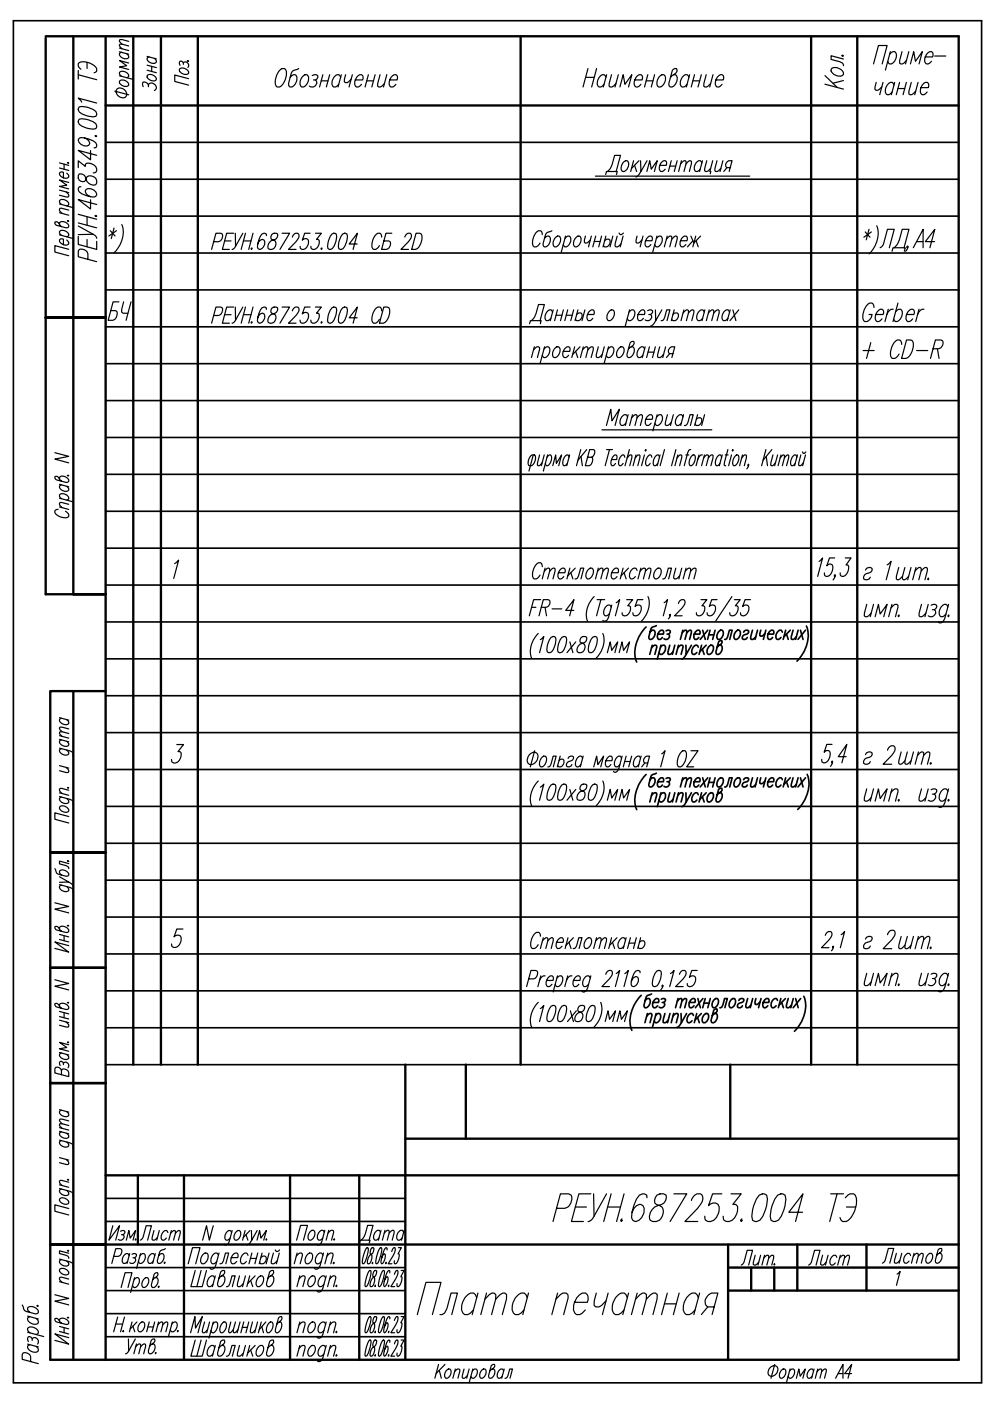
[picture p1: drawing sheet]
<svg xmlns="http://www.w3.org/2000/svg" width="210mm" height="297mm" viewBox="0 0 210 297" stroke-linecap="round" stroke-linejoin="round" font-family="sans-serif">
<defs><g id="words">
<text font-size="11.5" x="87.1" y="280.1">Плата печатная</text>
<text font-size="10.1" x="116.1" y="260.3">РЕУН.687253.004 ТЭ</text>
<g font-size="7.5">
<text x="21.9" y="69.1">БЧ</text>
<text x="181.7" y="77.3">+ CD-R</text>
<text x="182" y="163.3">г 2шт.</text>
<text x="182" y="202.5">г 2шт.</text>
<text x="75.1" y="264.9">Дата</text>
</g>
<g font-size="6.6">
<text x="27.2" y="54.7" transform="rotate(-90 27.2 54.7)">*)</text>
<text x="111.8" y="123.8">Стеклотекстолит</text>
<text x="28.6" y="264.2">Лист</text>
<text x="170.4" y="269.5">Лист</text>
<text x="185.9" y="269.2">Листов</text>
</g>
<text font-size="6.2" x="33.9" y="20.5" transform="rotate(-90 33.9 20.5)">Зона</text>
<text font-size="5.7" x="184.1" y="21.2">чание</text>
</g></defs>
<!-- layer: DIM -->
<g fill="none" stroke="#000" stroke-width=".35">
<path d="M208.1 4.4v288.8h-205.3v-288.8h205.4M22.4 38h180.9M22.4 30.2h180.9M22.4 53.6h180.9M22.4 45.8h180.9M22.4 77.1h180.9M22.4 69.3h180.9M22.4 61.5h180.9M22.4 92.7h180.9M22.4 84.9h180.9M22.4 108.4h180.9M22.4 116.2h180.9"/>
<path d="M22.4 100.6h180.9M22.4 139.7h180.9M22.4 131.9h180.9M22.4 124h180.9M137 132.9a7.3 7.3 0 0 0-2 7.5M138.1 137.3l.7-.5 .4 .1-.4 1.8M138.3 136.8l-.5 1.9M139.2 132.6l-.8 .3-.4 .4-.4 1.7 .2 .6a1.23 1.23 0 0 0 .8-2h-.3l-.5 .4M139.5 134.4h1.1a.52 .52 0 0 0 .1-.5 .52 .52 0 0 0-.5-.3 1.32 1.32 0 0 0-.5 2h.3l.5-.5M140 137.2l.5-.4h.3a1.22 1.22 0 0 1-.8 1.9l-.3-.4M140.1 136.8l-.7 2.9M141.2 133.8l.4-.2 .5 .2a.56 .56 0 0 1-.7 .6"/>
<path d="M141.7 134.4a.69 .69 0 0 1 0 1 .69 .69 0 0 1-.9 0M142 136.8l-.4 1.8 .5 .1 .6-.5M143.1 136.8l-.5 1.9M143.7 137.3l.6-.5 .5 .1-.4 1.8M143.9 136.8l-.6 1.9M144.6 134.2l.7-.6 .3 .2-.4 1.8M144.8 133.6l-.5 2M145.4 136.8l.1 1.9 1.1-1.9M145.5 138.7a1.29 1.29 0 0 1-1 1M145.6 134.2l.6-.6 .4 .2-.4 1.8M147.2 134.4h1.2a.52 .52 0 0 0 0-.5 .52 .52 0 0 0-.5-.3 1.32 1.32 0 0 0-.5 2h.3l.5-.5M148.1 137.2l-.3-.4a1.23 1.23 0 0 0-.9 1.9h.3l.6-.4"/>
<path d="M148.7 136.8l-.5 1.9M148.9 137.6l.4 1.1M149 133.6l.5 2M149.7 136.8l-1.3 1.4M150.1 133.6l-1.6 2M150.2 137.2l.5-.4h.3a1.22 1.22 0 0 1-.8 1.9 1.02 1.02 0 0 1 0-1.5zM150.3 134.6h1.1M150.5 133.6l-.5 2M151.6 133.6l-.5 2M152.6 136.8h.3a1.22 1.22 0 0 1-.9 1.9l-.2-.5 .6-2.1 .3-.3h.3l.1 .1a.96 .96 0 0 1-.8 1l-.2 .3M152.6 133.8l.5-.2a1.23 1.23 0 0 1-.8 2 1.25 1.25 0 0 1 .3-1.8zM153.6 135.6l.5-.2 .6-1.8h.5l-.5 2"/>
<path d="M156.2 133.8l.5-.2a1.23 1.23 0 0 1-.8 2 1.25 1.25 0 0 1 .3-1.8zM157.7 134a.66 .66 0 0 1 1-.2l-.1 .5-.8 .3a.69 .69 0 0 0-.4 .8 .67 .67 0 0 0 1-.3M159.5 133.6l-.3 1.8 .4 .2 .6-.6M160.6 133.6l-.5 2M161.3 133.6l-.2 .7v.4l.2 .2 .5-.2 .4-.4M162.4 133.6l-.5 2M162.8 134.4h1.2a.52 .52 0 0 0 .1-.5 .52 .52 0 0 0-.5-.3 1.32 1.32 0 0 0-.6 2h.3l.5-.5M165.9 134l-.3-.4a1.22 1.22 0 0 0-.8 2h.3l.5-.5M166.6 133.6l-.5 2M166.8 134.4l.3 1.2M167.6 133.6l-1.4 1.4M168.1 133.6l-.3 1.8 .4 .2 .6-.6"/>
<path d="M169.2 133.6l-.5 2M169.7 133.6l.6 2M170.8 133.6l-1.6 2M171 132.7a7.1 7.1 0 0 1-2 7.5M22.4 155.3h180.9M22.4 147.5h180.9M22.4 178.8h180.9M22.4 171h180.9M22.4 163.1h180.9M137 164.2a7.3 7.3 0 0 0-2 7.5M138.1 168.6l.7-.5 .4 .1-.4 1.8M138.3 168.1l-.5 1.9"/>
<path d="M139.2 163.9l-1 .4-.2 .3-.4 1.7 .2 .6a1.22 1.22 0 0 0 .8-2h-.3l-.5 .4M139.5 165.7h1.1a.52 .52 0 0 0 .1-.5 .52 .52 0 0 0-.5-.3 1.31 1.31 0 0 0-.5 2h.3l.5-.5M140 168.5l.5-.4h.3a1.22 1.22 0 0 1-.8 1.9l-.3-.4M140.1 168.1l-.7 2.9M141.2 165l.4-.1 .5 .1a.56 .56 0 0 1-.7 .7M141.7 165.7a.68 .68 0 0 1 0 1 .68 .68 0 0 1-.9 0M142 168.1l-.4 1.8 .5 .1 .6-.5M143.1 168.1l-.5 1.9M143.7 168.6l.6-.5 .5 .1-.4 1.8M143.9 168.1l-.6 1.9M144.6 165.5l.7-.6 .3 .1-.4 1.9M144.8 164.9l-.5 2"/>
<path d="M145.4 168.1l.1 1.9 1.1-1.9M145.5 170a1.3 1.3 0 0 1-1 1M145.6 165.5l.6-.6 .4 .1-.4 1.9M147.2 165.7h1.2a.52 .52 0 0 0 0-.5 .52 .52 0 0 0-.5-.3 1.31 1.31 0 0 0-.5 2h.3l.5-.5M148.1 168.5l-.3-.4a1.23 1.23 0 0 0-.9 1.9h.3l.6-.4M148.7 168.1l-.5 1.9M148.9 168.9l.4 1.1M149 164.9l.5 2M149.7 168.1l-1.3 1.4M150.1 164.9l-1.6 2M150.3 165.9h1.1M150.5 168.2l.5-.1a1.23 1.23 0 0 1-.8 1.9 1.26 1.26 0 0 1 .3-1.8z"/>
<path d="M150.5 164.9l-.5 2M151.6 164.9l-.5 2M152.6 168.1h.3a1.23 1.23 0 0 1-.9 1.9l-.2-.5 .6-2.1 .3-.3h.3l.1 .1a.94 .94 0 0 1-.8 1l-.2 .3M152.6 165l.5-.1a1.22 1.22 0 0 1-.8 2 1.25 1.25 0 0 1 .3-1.9zM153.6 166.9l.5-.2 .6-1.8h.5l-.5 2M156.2 165l.5-.1a1.22 1.22 0 0 1-.8 2 1.25 1.25 0 0 1 .3-1.9zM157.7 165.3a.67 .67 0 0 1 1-.3v.3a1.52 1.52 0 0 1-1.1 .7l-.2 .7a.67 .67 0 0 0 1-.3M159.5 164.9l-.3 1.8 .4 .2 .6-.6M160.6 164.9l-.5 2M161.3 164.9l-.2 .7v.4l.2 .2 .5-.2 .4-.4M162.4 164.9l-.5 2M162.8 165.7h1.2a.52 .52 0 0 0 .1-.5 .52 .52 0 0 0-.5-.3 1.31 1.31 0 0 0-.6 2h.3l.5-.5"/>
<path d="M165.9 165.3l-.3-.4a1.22 1.22 0 0 0-.8 2h.3l.5-.5M166.6 164.9l-.5 2M166.8 165.7l.3 1.2M167.6 164.9l-1.4 1.4M168.1 164.9l-.3 1.8 .4 .2 .6-.6M169.2 164.9l-.5 2M169.7 164.9l.6 2M170.8 164.9l-1.6 2M171.1 164.2a7.1 7.1 0 0 1-2 7.4M22.4 194.4h180.9M22.4 186.6h180.9M22.4 202.3h180.9"/>
<path d="M22.4 217.9h180.9M22.4 210.1h180.9M136 211a7.6 7.6 0 0 0-2.2 7l.2 .5M137.1 215.4l.7-.5 .4 .1-.4 1.8M137.3 214.9l-.6 1.9M138.1 210.7l-.9 .4-.2 .3-.5 1.7 .3 .6a1.23 1.23 0 0 0 .8-2h-.3l-.5 .4M138.4 212.5h1.2a.52 .52 0 0 0 .1-.5 .52 .52 0 0 0-.5-.3 1.32 1.32 0 0 0-.6 2h.3l.5-.5M139 215.3l.5-.4h.3a1.23 1.23 0 0 1-.8 1.9l-.3-.4M139.1 214.9l-.8 2.9M140.2 211.8l.3-.1 .6 .1a.56 .56 0 0 1-.7 .7M140.7 212.5a.68 .68 0 0 1 0 1 .68 .68 0 0 1-1 0M141 214.9l-.4 1.8 .4 .1 .7-.5"/>
<path d="M142 214.9l-.5 1.9M142.7 215.4l.6-.5 .5 .1-.4 1.8M142.8 214.9l-.5 1.9M143.6 212.3l.6-.6 .4 .1-.4 1.9M143.8 211.7l-.6 2M144.4 214.9l.1 1.9 1.1-1.9M144.5 216.8a1.3 1.3 0 0 1-1 1M144.6 212.3l.6-.6 .4 .1-.4 1.9M146.2 212.5h1.1a.52 .52 0 0 0 .1-.5 .52 .52 0 0 0-.5-.3 1.32 1.32 0 0 0-.5 2h.3l.5-.5M147 215.3l-.3-.4a1.23 1.23 0 0 0-.8 1.9h.3l.5-.4M147.7 214.9l-.5 1.9M147.9 215.7l.4 1.1"/>
<path d="M148 211.7l.5 2M148.7 214.9l-1.3 1.4M149 211.7l-1.6 2M149.3 212.7h1M149.4 215l.6-.1a1.23 1.23 0 0 1-.8 1.9 1.26 1.26 0 0 1 .2-1.8zM149.5 211.7l-.5 2M150.6 211.7l-.5 2M151.5 214.9h.3a1.23 1.23 0 0 1-.8 1.9l-.2-.5 .5-2.1 .4-.3h.3l.1 .1a.94 .94 0 0 1-.8 1l-.3 .3M151.5 211.8l.6-.1a1.23 1.23 0 0 1-.9 2 1.26 1.26 0 0 1 .3-1.9zM152.6 213.7l.4-.2 .6-1.8h.6l-.5 2M155.2 211.8l.5-.1a1.23 1.23 0 0 1-.8 2 1.26 1.26 0 0 1 .3-1.9zM156.6 212.1a.67 .67 0 0 1 1.1-.3l-.2 .6-.7 .3a.69 .69 0 0 0-.4 .8 .66 .66 0 0 0 1-.3"/>
<path d="M158.5 211.7l-.4 1.8 .5 .2 .6-.6M159.6 211.7l-.5 2M160.3 211.7l-.2 .7v.4l.1 .2h.3l.7-.6M161.4 211.7l-.6 2M161.8 212.5h1.2a.52 .52 0 0 0 0-.5 .52 .52 0 0 0-.5-.3 1.32 1.32 0 0 0-.5 2h.3l.5-.5M164.9 212.1l-.3-.4a1.22 1.22 0 0 0-.8 2h.3l.5-.5M165.6 211.7l-.6 2M165.7 212.5l.4 1.2M166.5 211.7l-1.3 1.4M167.1 211.7l-.4 1.8 .5 .2 .6-.6M168.2 211.7l-.5 2M168.7 211.7l.5 2"/>
<path d="M169.8 211.7l-1.6 2M170.4 211.2a7 7 0 0 1-2 7.5M22.4 225.7h180.9M22.4 259h63.5M22.4 254.1h63.5M22.4 278.5h63.5M22.4 273.6h63.5M22.4 268.7h63.5M22.4 283.4h63.5"/>
</g>
<!-- layer: CONTUR -->
<g fill="none" stroke="#000" stroke-width=".5">
<path d="M9.7 7.7h12.4M15.5 7.7v118.3h6.9h-12.7v-117.9M28.3 7.7v218M34.1 7.7v218M41.9 7.7v218M110.4 7.7v218M172 7.7v218M181.8 7.7v218M22.4 22.4h180.9M22.4 67.3h-12.7h12.7M15.5 146.5v141.8M22.4 146.5h-11.7v34.2h11.7h-11.7v24.5h11.7h-11.7v24.4h11.7h-11.7v58.7h192.6v-280.6h-180.9v280.6"/>
<path d="M22.4 249.2h180.9M29.2 249.2v14.7M39 249.2v39.1M61.5 249.2v39.1M76.2 249.2v39.1M85.9 249.2v39.1M22.4 263.9h-11.7h11.7M22.4 263.9h180.9M154.4 263.9v24.4M154.4 273.6h48.9M154.4 268.7h48.9M159.3 268.7v4.9"/>
<path d="M164.2 268.7v4.9M169 263.9v9.7M183.7 263.9v9.7"/>
</g>
<!-- layer: TEXT -->
<g fill="none" stroke="#000" stroke-width=".25">
<path d="M16.6 15.9l3.9 1M16.6 14.9v1.9M17.2 14.7l-.6-.7v-.5a2.4 2.4 0 0 1 3 .1 1.14 1.14 0 0 1 .7 1.7l-.4 .1M18.5 13.2v1.3M24.3 19.3l3 .8M24.9 18.8a1.28 1.28 0 0 1 1.5 .2 1.28 1.28 0 0 1 .2 1.6 1.28 1.28 0 0 1-1.6-.3 1.28 1.28 0 0 1-.1-1.5zM25.3 16.1l3 .7M25.3 11l2 .5M25.3 10.2l2 .5M25.5 17.1a1.31 1.31 0 0 1 1.8 1 1.23 1.23 0 0 1-2-.9zM25.7 16.2l-.4-.5v-.3a1.23 1.23 0 0 1 2 .8l-.4 .3M25.7 11.1l-.4 .3a1.23 1.23 0 0 0 2 .8v-.3l-.4-.5"/>
<path d="M27.3 13.4l-2-.6 1.6 1.1-1.6 .3 2 .5M27.3 9.7l-1.8-.3-.2 .3 .6 .6M27.3 8.8l-1.8-.4-.2 .3 .6 .7M38.2 14.5a1.31 1.31 0 0 1 1.8 1 1.23 1.23 0 0 1-2-.8zM38.9 13.4a.68 .68 0 0 1 .9 0 .68 .68 0 0 1 0 .9M38.9 13.6a.56 .56 0 0 0-.7-.6l-.2 .2 .2 .7M39.8 12.8l.2 .2-.3-.1M40 16.7l-2.9-.8v1.4l2.9 .8M59.5 14.7l.3-.2h.5a2.4 2.4 0 0 1-.1 3 1.15 1.15 0 0 1-1.7 .8 3.3 3.3 0 0 1 1-3.6zM63.3 14.5l-1.3 .6-.2 .4-.6 2.2v.4l.3 .3a1.63 1.63 0 0 0 1.1-2.6h-.4l-.7 .6M64.4 16l.7-.2a1.63 1.63 0 0 1-1.1 2.6 1.68 1.68 0 0 1 .4-2.4zM66.2 16l.4-.2 .8 .2a.74 .74 0 0 1-.9 1"/>
<path d="M66.9 17a.91 .91 0 0 1-.1 1.2 .91 .91 0 0 1-1.2 .1M68.1 17.1h1.4M68.5 15.8l-.7 2.6M69.9 15.8l-.7 2.6M72.2 16.4l-.4-.6a1.64 1.64 0 0 0-1.1 2.6h.4l.7-.5M72.4 15.8l-.7 2.6M73.3 15.8l-.3 1v.5l.2 .2 .7-.2 .6-.5M74.7 15.8l-.7 2.6M75.3 17h1.6a.69 .69 0 0 0 .1-.8 .69 .69 0 0 0-.7-.4 1.75 1.75 0 0 0-.7 2.6h.4l.6-.5M77.8 17.1h1.4M78.1 15.8l-.7 2.6M79.5 15.8l-.7 2.6"/>
<path d="M80.6 15.8l-.5 2.5 .2 .1h.4l.8-.7M82 15.8l-.7 2.6M82.6 17h1.6a.69 .69 0 0 0 .1-.8 .69 .69 0 0 0-.7-.4 1.75 1.75 0 0 0-.7 2.6h.4l.6-.5M124.2 16.4h1.8M124.7 14.5l-1.1 3.9M126.5 14.5l-1.1 3.9M128.5 16.4l-.4-.6a1.63 1.63 0 0 0-1.1 2.6h.4l.7-.5M128.6 15.8l-.7 2.6M129.7 15.8l-.6 2.5 .2 .1h.4l.9-.7M131.1 15.8l-.7 2.6M131.4 18.4l.7-2.6 .4 2.1 1.5-2.1-.7 2.6M134.6 17h1.5a.69 .69 0 0 0 .1-.8 .69 .69 0 0 0-.7-.4 1.92 1.92 0 0 0-.9 2.5l.2 .1h.4l.7-.5"/>
<path d="M137 17.1h1.4M137.4 15.8l-.7 2.6M138.8 15.8l-.7 2.6M140 16l.7-.2a1.63 1.63 0 0 1-1.1 2.6 1.68 1.68 0 0 1 .4-2.4zM142.8 15.8h.4a1.63 1.63 0 0 1-1.1 2.6l-.2-.1-.1-.6 .8-2.8 .4-.4h.4l.1 .2a1.26 1.26 0 0 1-1 1.3l-.3 .4M146.1 16.4l-.4-.6a1.68 1.68 0 0 0-1.4 2.3l.3 .3h.4l.7-.5M146.2 15.8l-.7 2.6M146.9 17.1h1.4M147.3 15.8l-.7 2.6M148.7 15.8l-.7 2.6M149.7 15.8l-.5 2.5 .2 .1h.4l.9-.7M151.2 15.8l-.7 2.6"/>
<path d="M151.8 17h1.5a.69 .69 0 0 0 .1-.8 .69 .69 0 0 0-.7-.4 1.92 1.92 0 0 0-.9 2.5l.2 .1h.4l.7-.5M174.9 16l2.6 2.5M174.9 17.9l3.9 1M176.4 14.5a1.93 1.93 0 0 1 2.4 .9v.4a1.64 1.64 0 0 1-2.6-1.1zM178.6 11.7l.2 .2h-.2l-.1-.1M178.8 12.5l-2.6-.7v.8l2.4 .8 .2 .5M178.8 17.1l-2.2 .5M185.2 13.6l1.1-4h1.8l-1.1 4M188.6 11.5l.7-.5h.4a1.64 1.64 0 0 1-1.1 2.6l-.4-.6M188.8 11l-1.1 3.9M191.3 11l-.6 2.4 .2 .2h.4l.9-.8M192.7 11l-.7 2.6"/>
<path d="M193 13.6l.7-2.6 .4 2 1.5-2-.7 2.6M196.2 12.1h1.5a.7 .7 0 0 0 .1-.8 .7 .7 0 0 0-.7-.3 1.93 1.93 0 0 0-.9 2.4l.2 .2h.4l.7-.6M198.2 11.9h2.3M12.6 34.5l2 .6M12.6 35.6l2 .5M13.6 34.8v1.1M14.1 36.7l.5 .5v.3a1.23 1.23 0 0 1-2-.8 .61 .61 0 0 1 .9-.2v1.2M14.4 34.4l.2 .2-.3-.1M14.6 38.7l-2-.5 1.5 1.1-1.5 .2 2 .6M16.6 35.5v-1.4l1.5 1.2v-.4l.2-.2a1.74 1.74 0 0 1 2.2 1.5l-.2 .3-.5 .1M16.8 36.9a.95 .95 0 0 0 0 1.3 .95 .95 0 0 0 1.3 .1 1.23 1.23 0 0 1 1.5-1 1.23 1.23 0 0 1 .9 1.5l-.2 .3a1.72 1.72 0 0 1-2.2-1.6 1.14 1.14 0 0 0-1.3-.6zM16.8 25.3a4.5 4.5 0 0 1 3.5 .9l.2 .5-.2 .6a4.4 4.4 0 0 1-3.5-1l-.2-.4z"/>
<path d="M16.8 22.7a4.5 4.5 0 0 1 3.5 .9l.2 .5-.2 .6a4.5 4.5 0 0 1-3.5-1l-.2-.4zM17.2 39.6h-.4l-.2 .6a2.94 2.94 0 0 0 2.6 1.5l.7 .1 .4-.2 .2-.3a1.57 1.57 0 0 0-2.2-1.2l-.2 .4a1.33 1.33 0 0 0 1.1 1.2M17.3 21.6l-.7-.8 3.9 1.1M17.9 29.2a1.09 1.09 0 0 1 .9 1.6 1.58 1.58 0 0 1-2.2-1.1l.2-.4a4 4 0 0 1 3.5 1l.2 .7-.2 .3h-.4M19.2 31.9v2l-2.6-2 3.9 1M20.3 28.7l.2 .2-.2 .1-.2-.2M126.2 37.3h32.8M128.4 37l.2-.6h2.3l-.2 .6M128.8 36.4a4.9 4.9 0 0 0 1.5-3.5h1.3l-1 3.5M132 34.6l.6-.5h.4a1.43 1.43 0 0 1-1 2.3 1.19 1.19 0 0 1 0-1.8zM134.3 34.1l-.6 2.3M134.5 35.1l.5 1.3"/>
<path d="M135.5 34.1l-1.6 1.6M135.8 34.1l.1 2.3 1.3-2.3M135.9 36.4a1.61 1.61 0 0 1-1.1 1.1M137.1 36.4l.7-2.3 .3 1.8 1.3-1.8-.7 2.3M139.9 35.1h1.4a.61 .61 0 0 0 0-.7 .61 .61 0 0 0-.6-.3 1.54 1.54 0 0 0-.6 2.3h.4l.5-.5M142 35.2h1.3M142.3 34.1l-.6 2.3M143.6 34.1l-.6 2.3M144.3 34.7l.8-.6 .4 .1-.5 2.2M144.5 34.1l-.6 2.3M145.5 34.7l.7-.6 .4 .1-.4 2.2M148.8 34.6l-.3-.5a1.43 1.43 0 0 0-1 2.3h.4l.6-.5"/>
<path d="M148.9 34.1l-.6 2.3M149.8 34.1l-.4 2.1 .5 .2 .8-.7M151.1 34.1l-.6 2.3h.2l-.1 .4M152 34.1l-.4 2.1 .1 .2h.4l.7-.7M153.3 34.1l-.6 2.3M154.1 35.5l-.6 .9M154.8 35.5h-.7l-.2-.1a.95 .95 0 0 1 .6-1.3h.7l-.6 2.3M12.6 47.5v-.2a1.23 1.23 0 0 1 2 .8l-.6 .2-2.1-.6-.3-.3v-.3l.2-.1a.96 .96 0 0 1 1 .8l.2 .3M12.6 49.8l2.9 .8M12.6 45.1l2 .5M12.6 43.2l2.9 .8M12.6 40.3l2 .5"/>
<path d="M13 49.9l-.4-.5v-.3a1.23 1.23 0 0 1 2 .8l-.5 .3M13 43.4l-.4-.5v-.3a1.23 1.23 0 0 1 2 .8l-.5 .3M14 40.7l.6 .6-.2 .5-1.8-.4M14.1 50.9l.5 .5v.3a1.23 1.23 0 0 1-2-.8 .61 .61 0 0 1 .9-.2v1.2M14.4 46.8l.2 .1-.3-.1M14.6 52.9l-3-.8v1.3l3 .8M14.6 44.6l-1.8-.4-.2 .4 .6 .7M16.6 50.1v1.7l3.9 1.1v-1.7M16.6 47.9l3.2 1.8a1.08 1.08 0 0 1 .7 .8M16.6 47.3l3.9 1M16.6 45.4l3.9 1.1M18.5 45.9v1.9"/>
<path d="M18.5 50.8v1.5M18.6 55v-1.2a1.39 1.39 0 0 0-1.8-.9l-.2 .4v1.1l3.9 1.1M19.2 42.4v1.9l-2.6-2 3.9 1.1M19.8 49.7h-3.2M45.3 51.3h1a1.24 1.24 0 0 0 .8-1.7l-.3-.1h-1l-.9 3.4M47.6 51.1h1.4M49.5 49.5h-1.4l-1 3.4h1.5M49.9 49.5v2.7M51.5 49.5l-1.8 3.1-.5 .3M51.6 51.1h1.6M52 49.5l-.9 3.4M53.4 52.6l-.2 .1 .1 .2 .2-.2"/>
<path d="M53.6 49.5l-.9 3.4M56.5 49.9v-.3l-.6-.1a2.64 2.64 0 0 0-1.3 2.2v.7l.1 .3 .3 .2a1.38 1.38 0 0 0 1-2l-.3-.1a1.15 1.15 0 0 0-1.1 .9M57.7 49.6a.78 .78 0 0 0-.1 1.2 1.08 1.08 0 0 1 .9 1.3 1.08 1.08 0 0 1-1.3 .8l-.3-.2a1.51 1.51 0 0 1 1.4-1.9 1.03 1.03 0 0 0 .6-1.2l-.3-.1zM59.8 49.5h1.6l-2 3.4M62 50.3v-.2a.73 .73 0 0 1 .6-.6 .73 .73 0 0 1 .8 .3 1.65 1.65 0 0 1-.7 1.5l-1.5 1.6h1.6M65.7 49.5h-1.1l-.5 1.4a.75 .75 0 0 1 1.3 .2 1.48 1.48 0 0 1-1.4 1.8l-.3-.2-.1-.5M66.9 49.5h1.2l-1 1.3h.3a1.39 1.39 0 0 1-1.1 2.1l-.3-.2-.1-.5M68.2 52.6l-.1 .1v.2l.2-.2M70.4 49.6l.4-.1 .5 .1a3.9 3.9 0 0 1-.8 3.1l-.4 .2-.6-.2a3.9 3.9 0 0 1 .9-3.1zM72.7 49.6l.3-.1 .6 .1a3.8 3.8 0 0 1-.9 3.1l-.3 .2-.6-.2a3.8 3.8 0 0 1 .9-3.1zM75.7 51.7h-1.7l1.8-2.2-.9 3.4M80.9 50.3l-.3-.8a1.61 1.61 0 0 0-1.5 1.3 1.93 1.93 0 0 0 .1 2.1 1.21 1.21 0 0 0 1.2-.8"/>
<path d="M83.1 49.5h-1.3l-.9 3.4h1a1.24 1.24 0 0 0 .8-1.6l-.3-.2h-1M85.8 50.3l.1-.2a.85 .85 0 0 1 1.2-.5 1.32 1.32 0 0 1-.5 1.7l-1.6 1.6h1.6M88.2 49.5h.8a1.07 1.07 0 0 1 .5 1.3 1.98 1.98 0 0 1-2.2 2.1zM115 49.7l-.1-.5-.3-.3a1.58 1.58 0 0 0-1.5 1.3 1.93 1.93 0 0 0 .2 2.1 1.21 1.21 0 0 0 1.2-.8M117 48.9l-.9 .3-.4 .5-.6 2 .1 .5 .2 .1a1.43 1.43 0 0 0 1-2.2h-.4l-.6 .5M117.9 50.2l.6-.1a1.43 1.43 0 0 1-.9 2.2 1.44 1.44 0 0 1 .3-2.1zM119.8 50.6l.6-.5h.3a1.43 1.43 0 0 1-.9 2.2l-.4-.4M119.9 50.1l-.9 3.4M122.3 50.2l.6-.1a1.43 1.43 0 0 1-1 2.2 1.47 1.47 0 0 1 .4-2.1zM124.1 50.1l-.2 .8v.5l.2 .1h.3l.8-.6M125.4 50.1l-.6 2.2M126 51.2h1.2"/>
<path d="M126.3 50.1l-.6 2.2M127.6 50.1l-.7 2.2M128.2 51a.64 .64 0 0 1 .9-.3 .64 .64 0 0 1 .2 1 .73 .73 0 0 1-.6 .6 .73 .73 0 0 1-.8-.3M128.5 50.1l-.6 2.2M129.9 50.1l-.6 2.2M130.9 50.1l-.5 2.1 .2 .1h.3l.8-.6M131.3 49.4l.2 .3 .7-.3M132.1 50.1l-.6 2.2M135.1 50.1l-.3 1.3 .2 .1h.4l.7-.6M136.3 50.1l-.6 2.2M136.9 51h1.3a.61 .61 0 0 0 .1-.6 .61 .61 0 0 0-.6-.3 1.55 1.55 0 0 0-.6 2.2h.3l.6-.4M139.2 50.6l.6-.5h.3a1.43 1.43 0 0 1-1 2.2l-.3-.4"/>
<path d="M139.3 50.1l-.9 3.4M141.3 50.7l.7-.6 .5 .1-.5 2.1M141.5 50.1l-.6 2.2M142.4 50.7l.8-.6 .4 .1-.5 2.1M144.3 51h1.4a.62 .62 0 0 0 0-.6 .62 .62 0 0 0-.6-.3 1.54 1.54 0 0 0-.6 2.2h.3l.6-.4M146.5 50.1l.6 1.4 1.4-1.4M146.9 51l-1.1 1.3M147.5 50.1l-.6 2.2M147.6 51l.4 1.3M183.5 49.2l1 1.1M184.3 48.6l-.6 2.2M184.8 49.2l-1.6 1.1"/>
<path d="M185.9 47.9a5.7 5.7 0 0 1-1.6 5.9M186.6 52.5l.7-.7 .9-3.2h1.4l-1 3.9M189.1 53.3l.2-.8h2.6l-.2 .8M189.6 52.5a5.6 5.6 0 0 0 1.7-3.9h1.4l-1 3.9M192.5 52.3l-.2 .2-.1-.2 .2-.1a1.08 1.08 0 0 1-.4 1.1M193.6 52.5l2.1-3.9v3.9M194.4 51.2h1.3M198.2 51.2h-2l2-2.6-1 3.9M45.3 66.9h1a1.24 1.24 0 0 0 .8-1.6l-.3-.2h-1l-.9 3.4M47.6 66.7h1.4M49.5 65.1h-1.4l-1 3.4h1.5M49.9 65.1v2.8"/>
<path d="M51.5 65.1l-1.8 3.1-.5 .3M51.6 66.7h1.6M52 65.1l-.9 3.4M53.4 68.2l-.2 .2 .1 .1 .2-.1M53.6 65.1l-.9 3.4M56.5 65.6v-.3l-.6-.2a2.59 2.59 0 0 0-1.3 2.3v.6l.1 .4 .3 .1a1.38 1.38 0 0 0 1-1.9l-.3-.2a1.15 1.15 0 0 0-1.1 1M57.7 65.3a.78 .78 0 0 0-.1 1.1 1.08 1.08 0 0 1 .9 1.3 1.08 1.08 0 0 1-1.3 .8l-.3-.1a1.51 1.51 0 0 1 1.4-2 1.03 1.03 0 0 0 .6-1.1l-.3-.2zM59.8 65.1h1.6l-2 3.4M62 65.9v-.1a.74 .74 0 0 1 .6-.7 .74 .74 0 0 1 .8 .3 1.65 1.65 0 0 1-.7 1.5l-1.5 1.6h1.6M65.7 65.1h-1.1l-.5 1.5a.75 .75 0 0 1 1.3 .1 1.48 1.48 0 0 1-1.4 1.8l-.3-.1-.1-.5M66.9 65.1h1.2l-1 1.3h.3a1.39 1.39 0 0 1-1.1 2.1l-.3-.1-.1-.5M68.2 68.2l-.1 .2v.1l.2-.1"/>
<path d="M70.4 65.3l.4-.2 .5 .2a3.9 3.9 0 0 1-.8 3.1l-.4 .1-.6-.1a3.9 3.9 0 0 1 .9-3.1zM72.7 65.3l.3-.2 .6 .2a3.8 3.8 0 0 1-.9 3.1l-.3 .1-.6-.1a3.8 3.8 0 0 1 .9-3.1zM75.7 67.4h-1.7l1.8-2.3-.9 3.4M80.9 65.9v-.3l-.3-.5a1.58 1.58 0 0 0-1.5 1.3 1.93 1.93 0 0 0 .1 2.1 1.21 1.21 0 0 0 1.2-.8M81.4 65.1h.8a1.05 1.05 0 0 1 .4 1.3 1.98 1.98 0 0 1-2.1 2.1zM112.3 68.6l.2-.6h2.2l-.1 .6M112.7 68a4.9 4.9 0 0 0 1.5-3.4h1.2l-.9 3.4M113.1 74.2l.8-.7 .5 .2-.5 2.1M113.3 73.5l-.6 2.3M115.3 74l.6-.5h.4a1.42 1.42 0 0 1-1 2.3l-.3-.5M115.5 73.5l-1 3.4M117.2 66.2l-.4-.5a1.43 1.43 0 0 0-.9 2.3h.3l.6-.5"/>
<path d="M117.3 65.7l-.6 2.3M117.8 73.7l.6-.2a1.42 1.42 0 0 1-.9 2.3 1.47 1.47 0 0 1 .3-2.1zM117.9 66.8h1.2M118.2 65.7l-.6 2.3M119.4 74.5h1.4a.6 .6 0 0 0 0-.7 .6 .6 0 0 0-.6-.3 1.54 1.54 0 0 0-.6 2.3h.4l.6-.5M119.5 65.7l-.7 2.3M120.1 66.8h1.2M120.4 65.7l-.6 2.3M121.6 65.7l-.6 2.3M121.8 73.5l-.6 2.3M122 74.5l.5 1.3M122.3 66.7a.64 .64 0 0 1 .9-.3 .64 .64 0 0 1 .1 .9 .84 .84 0 0 1-1.2 .5l-.1-.1"/>
<path d="M122.5 65.7l-.6 2.3M123 73.5l-1.6 1.7M123.5 74.2l.7-.7 .5 .2-.5 2.1M123.7 73.5l-.6 2.3M124 65.7l-.6 2.3M124.6 66.7h1.3a.61 .61 0 0 0 .1-.7 .61 .61 0 0 0-.6-.3 1.55 1.55 0 0 0-.6 2.3h.3l.6-.5M124.6 74.2l.8-.7 .4 .2-.5 2.1M126.9 73.5l-.5 2.1 .5 .2 .8-.6M128.1 73.5l-.6 2.3M128.9 74l.6-.5h.3a1.42 1.42 0 0 1-.9 2.3l-.3-.5M129 73.5l-.9 3.4M129.3 65.9l.6-.2a1.43 1.43 0 0 1-.9 2.3 1.47 1.47 0 0 1 .3-2.1z"/>
<path d="M131.4 73.7l.6-.2a1.42 1.42 0 0 1-1 2.3 1.47 1.47 0 0 1 .4-2.1zM133.3 66.2l.6-.5h.4a1.43 1.43 0 0 1-1 2.3l-.3-.5M133.5 65.7l-.9 3.4M133.8 73.5h.4a1.42 1.42 0 0 1-1 2.3l-.3-.6 .7-2.5 .4-.3h.4v.1a1.13 1.13 0 0 1-.8 1.2l-.4 .3M135.3 66.7h1.3a.61 .61 0 0 0 .1-.7 .61 .61 0 0 0-.6-.3 1.55 1.55 0 0 0-.6 2.3h.3l.6-.5M136.7 74l-.4-.5a1.42 1.42 0 0 0-.9 2.3h.3l.6-.5M136.8 73.5l-.6 2.3M137.3 65.9l.4-.2 .6 .2a.66 .66 0 0 1-.7 .8M137.4 74.7h1.3M137.7 73.5l-.6 2.3M137.9 66.7a.8 .8 0 0 1 0 1.1 .8 .8 0 0 1-1.1 0M139 65.7v2.3l1.3-2.3"/>
<path d="M139 73.5l-.7 2.3M139 68a1.59 1.59 0 0 1-1.1 1.1M139.9 73.5l-.5 2.1 .5 .2 .8-.6M140.2 68l.5-.2 .7-2.1h.6l-.6 2.3M141.1 73.5l-.6 2.3M142 75l-.7 .8M142.7 75h-.7l-.2-.2a.95 .95 0 0 1 .6-1.3h.7l-.6 2.3M142.7 66.7a.64 .64 0 0 1 .9-.3 .64 .64 0 0 1 .2 .9 .73 .73 0 0 1-.6 .7 .73 .73 0 0 1-.8-.3M142.9 65.7l-.6 2.3M144.8 66.4l.8-.7 .4 .2-.5 2.1M145 65.7l-.6 2.3M146 66.4l.7-.7 .4 .2-.4 2.1"/>
<path d="M149.3 66.2l-.3-.5a1.43 1.43 0 0 0-1 2.3h.4l.6-.5M149.4 65.7l-.6 2.3M150.2 66.4l.7-.7 .5 .2-.5 2.1M150.4 65.7l-.6 2.3M151.3 66.4l.8-.7 .4 .2-.5 2.1M154.7 66.2l-.3-.5a1.43 1.43 0 0 0-1 2.3h.3l.6-.5M154.8 65.7l-.6 2.3M155.4 65.7l.6 2.3M156.6 65.7l-1.8 2.3M185.3 65.2l-.2-.8-.2-.1a1.37 1.37 0 0 0-1.4 .9 2.41 2.41 0 0 0-.2 3 1.46 1.46 0 0 0 1.6-1.5h-.6M185.7 66.7h1.6a.69 .69 0 0 0 0-.8 .69 .69 0 0 0-.7-.3 1.75 1.75 0 0 0-.7 2.6h.4l.7-.6M188.3 65.6l-.7 2.6"/>
<path d="M189.4 65.6a1.33 1.33 0 0 0-1.4 1.1M189.9 66.1l.7-.5h.3a1.63 1.63 0 0 1-1 2.6l-.4-.6M190.4 64.3l-1.1 3.9M192.2 66.7h1.6a.69 .69 0 0 0 0-.8 .69 .69 0 0 0-.6-.3 1.75 1.75 0 0 0-.7 2.6h.3l.7-.6M194.8 65.6l-.6 2.6M195.9 65.6a1.33 1.33 0 0 0-1.3 1.1M11.6 96l3 .8-3 .5 3 .8M112.6 96.6l.2-.1h.5a1.78 1.78 0 0 1-.6 2.2h-.5a1.79 1.79 0 0 1 .4-2.1zM113.1 96.5l-.9 3.4M114.4 96.5l-.5 2.1 .4 .1 .7-.6M115.4 96.5l-.6 2.2M116 97l.5-.5h.2a1.78 1.78 0 0 1-.6 2.2h-.2l-.3-.4"/>
<path d="M116.1 96.5l-.9 3.4M117.2 98.7l.6-2.2 .2 1.8 1.1-1.8-.6 2.2M120.6 97l-.2-.5a1.58 1.58 0 0 0-1.1 1.9l.2 .3h.3l.5-.4M120.8 96.5l-.6 2.2M123.1 95.3l-.9 3.4M123.2 96.8l.3 1.9M124.4 95.3l-1.9 2.3M124.6 97h.8a1.24 1.24 0 0 0 .7-1.5l-.3-.2h-.8l-.9 3.4h.8a1.44 1.44 0 0 0 .7-1.6l-.2-.1M128.6 90.2l.9-3.4 .3 2.4 1.5-2.4-.9 3.4M128.6 95.3h1.3M129.2 95.3l-.9 3.4M129.7 97.4h1a.6 .6 0 0 0-.3-.9 1.84 1.84 0 0 0-.6 2.2h.2l.5-.4"/>
<path d="M132.5 97l-.3-.5a1.59 1.59 0 0 0-1 2.1l.4 .1 .5-.4M133 97.1l.6-.6 .4 .1-.5 2.1M133.1 88.4l-.4-.5a1.43 1.43 0 0 0-.9 2.3h.3l.6-.5M133.2 87.9l-.6 2.3M133.4 95.3l-.9 3.4M133.9 88.6l.8-.7 .4 .2-.5 2.1M134.1 87.9l-.6 2.3M134.7 97.1l.6-.6 .4 .1-.5 2.1M134.8 96.5l-.6 2.2M135.1 88.6l.7-.7 .4 .2-.4 2.1M136.6 96.5l-.6 2.2M136.9 88.9h1.4a.61 .61 0 0 0 0-.7 .61 .61 0 0 0-.6-.3 1.55 1.55 0 0 0-.6 2.3h.4l.6-.5"/>
<path d="M136.9 95.3v.3zM138.2 97l-.2-.5a1.59 1.59 0 0 0-1 2.1l.4 .1 .5-.4M139.2 88.4l.6-.5h.3a1.43 1.43 0 0 1-.9 2.3l-.3-.5M139.3 87.9l-.9 3.5M139.8 97l-.2-.5a1.61 1.61 0 0 0-.9 2.2h.3l.5-.4M140 96.5l-.7 2.2M140.9 95.3l-.9 3.4M141.5 87.9l-.4 2.1 .5 .2 .7-.6M142.8 87.9l-.6 2.3M143.3 95.3l-.9 3.4M143.5 97.1l.7-.6 .4 .1-.5 2.1M143.7 96.5l-.6 2.2"/>
<path d="M144.8 88.4l-.3-.5a1.43 1.43 0 0 0-1 2.3h.4l.6-.5M144.9 87.9l-.6 2.3M145.1 90.2l.5-.2 .7-2.1h.7l-.6 2.3M145.4 96.5h.6M146.4 95.3l-.4 .2-.2 .5-.7 2.7M146.7 96.6l.5-.1a1.78 1.78 0 0 1-.6 2.2h-.3a1.76 1.76 0 0 1 .4-2.1zM147.6 88.9a.61 .61 0 0 1 .8-.3 .61 .61 0 0 1 .4 .6 .9 .9 0 0 1-1.4 .8v-.1M147.9 87.9l-.6 2.3M148.2 96.5l-.6 2.2M148.9 96.5a1.08 1.08 0 0 0-1 .9M149.2 97.1l.6-.6 .4 .1-.5 2.1M149.4 96.5l-.7 2.2"/>
<path d="M149.4 87.9l-.6 2.3M150.2 97.1l.6-.6 .4 .1-.5 2.1M150.9 91.1h-23.3M153 97l-.2-.5a1.59 1.59 0 0 0-1 2.1l.4 .1 .4-.4M153.1 96.5l-.6 2.2M153.8 96.5h.6M154.3 95.3l-.7 2.8-.1 .5 .4 .1M155.1 96.5l-.6 2.2M155.4 95.3l-.1 .3zM156 96.6l.4-.1a1.75 1.75 0 0 1-.6 2.2h-.2a1.75 1.75 0 0 1 .4-2.1zM157.3 97.1l.6-.6 .4 .1-.5 2.1M157.4 96.5l-.6 2.2"/>
<path d="M158.7 98.6l-.1 .1 .1-.3v.5l-.4 .5M162.4 95.3l-.9 3.4M162.5 96.8l.2 1.9M163.7 95.3l-1.9 2.3M163.9 96.5l-.5 2.1 .4 .1 .6-.6M164.9 96.5l-.6 2.2M165.4 97.1l.6-.6 .3 .1-.4 2.1M165.6 96.5l-.6 2.2M166.3 97.1l.6-.6 .3 .1-.4 2.1M169 97l-.3-.5a1.56 1.56 0 0 0-1 1.9l.1 .3h.3l.5-.4M169.1 96.5l-.6 2.2M169.8 96.5l-.5 2.1 .4 .1 .6-.6"/>
<path d="M170.1 95.8l.2 .3 .6-.3M170.8 96.5l-.6 2.2M12.3 108l-.5 .1-.2 .6a2.45 2.45 0 0 0 2.8 .9l.2-.1a1.04 1.04 0 0 0-.7-1.1M12.6 101.5v-.3a1.23 1.23 0 0 1 2 .8l-.6 .3-2.1-.6-.3-.3v-.3l.2-.1a.96 .96 0 0 1 1 .8l.2 .2M12.6 107.5l2 .5M12.6 105.6l2.9 .8M12.6 102.7l2 .5M13 105.7l-.4-.5v-.3a1.23 1.23 0 0 1 2 .9l-.5 .2M13 102.8l-.4 .3a1.23 1.23 0 0 0 2 .8v-.3l-.5-.5M14.4 100.7l.2 .2-.3-.1M14.6 106.9l-1.8-.4-.2 .5 .6 .6M37 119.5l.9-.7-1.1 3.9"/>
<path d="M173.7 119l.7-.7-1 3.9M177 118.3h-1.1l-.6 1.7a.76 .76 0 0 1 1.2-.2 2 2 0 0 1-1 2.4l-.6-.2-.1-.5M179.2 118.3h1.2l-1 1.5h.3a1.67 1.67 0 0 1-1.2 2.4l-.3-.2-.1-.5M188.1 119.8l.8-.8-1 3.9M112.7 128.8h.9M114.1 134.3a5 5 0 0 0-1.4 5.2M114.6 135.6l.7-.6-.9 3.4M114.6 127.1h-1.5l-.9 3.5M114.8 128.8h1a1.07 1.07 0 0 0 .7-1.5l-.3-.2h-1l-.9 3.5M115.6 128.8l.3 1.8M116.9 135.1l.4-.1 .5 .1a3.8 3.8 0 0 1-.9 3.1l-.3 .2-.6-.2a3.8 3.8 0 0 1 .9-3.1zM117.1 129.1h2"/>
<path d="M119.1 135.1l.4-.1 .6 .1a3.9 3.9 0 0 1-.9 3.1l-.4 .2-.5-.2a3.9 3.9 0 0 1 .8-3.1zM120.8 136.1l.7 2.3M121.7 129.4h-1.8l1.8-2.3-.9 3.5M122.1 136.1l-1.9 2.3M123.3 135.1a.76 .76 0 0 0-.1 1.2 1.09 1.09 0 0 1 .8 1.2 1.09 1.09 0 0 1-1.3 .9l-.3-.2a1.53 1.53 0 0 1 1.5-1.9 .98 .98 0 0 0 .5-1.2l-.3-.1zM125.6 135.1l.4-.1 .6 .1a3.8 3.8 0 0 1-.9 3.1l-.4 .2-.5-.2a3.8 3.8 0 0 1 .8-3.1zM126 126.5a5.1 5.1 0 0 0-1.4 5.2M126.6 127.1h1.6M127.4 127.1l-.9 3.5M127.8 134.3a4.9 4.9 0 0 1-1.4 5.2M128.8 138.4l.6-2.3 .3 1.8 1.3-1.8-.6 2.3M129.6 128.8l-.3-.5a1.43 1.43 0 0 0-1 2.3h.4l.5-.5"/>
<path d="M129.7 128.3l-.9 3.1a.61 .61 0 0 1-1 .1M130.7 127.8l.7-.7-.9 3.5M131.3 138.4l.6-2.3 .3 1.8 1.3-1.8-.6 2.3M132.9 127.1h1.2l-1 1.3h.3a1.38 1.38 0 0 1-1.1 2.2l-.3-.2-.1-.5M136.3 127.1h-1.1l-.5 1.5a.75 .75 0 0 1 .7-.3 .75 .75 0 0 1 .6 .5 1.5 1.5 0 0 1-1.4 1.8l-.3-.2-.1-.5M137.4 126.5a4.9 4.9 0 0 1-1.4 5.2M140.8 127.8l.7-.7-.9 3.5M142.2 130.4l-.2 .2-.1-.2 .2-.2a.9 .9 0 0 1-.4 1M143.8 127.9l.1-.1a.73 .73 0 0 1 .5-.7 .73 .73 0 0 1 .8 .4 1.65 1.65 0 0 1-.6 1.4l-1.6 1.7h1.6M148.6 127.1h1.3l-1.1 1.3h.4a1.39 1.39 0 0 1-1.2 2.2l-.3-.2-.1-.5M152 127.1h-1.1l-.5 1.5a.75 .75 0 0 1 1.3 .2 1.5 1.5 0 0 1-1.4 1.8l-.3-.2-.1-.5M155.2 126.5l-3.5 5.2"/>
<path d="M155.7 127.1h1.2l-1 1.3h.4a1.39 1.39 0 0 1-1.2 2.2l-.3-.2-.1-.5M159.1 127.1h-1.1l-.5 1.5a.76 .76 0 0 1 1.3 .2 1.5 1.5 0 0 1-1.4 1.8l-.3-.2-.1-.5M177.1 122l-.2 .2 .1-.4v.6l-.4 .6M183.5 120.9a.89 .89 0 0 1 1.4-.4v.4l-.2 .3-1 .4a.94 .94 0 0 0-.6 1.1 .91 .91 0 0 0 1.4-.3M183.8 128.1l-.5 2.5 .2 .2h.4l.8-.8M185.2 128.1l-.7 2.7M185.5 130.8l.7-2.7 .4 2.1 1.5-2.1-.7 2.7M188.9 128.9l.9-.8h.4l.2 .2v.4l-.5 2.1M189.1 128.1l-.7 2.7M190.6 120.3l-.6 2.4 .5 .2 .9-.7M190.6 130.4l-.2 .2 .1 .2 .2-.2M191.9 120.3l-.6 2.4 .5 .2 .9-.7"/>
<path d="M193.2 120.3l-.7 2.6M194 121.1l.8-.8 .5 .2-.5 2.4M194.2 120.3l-.7 2.6M195.3 121.1l.9-.8 .4 .2-.5 2.4M195.4 128.1l-.5 1.9v.6l.2 .2h.4l.8-.8M196.8 128.1l-.7 2.7M196.9 122.6l-.2 .1 .1 .2 .1-.2M197.4 128.3l.5-.2 .7 .2a.75 .75 0 0 1-.9 1M198.1 129.3a.91 .91 0 0 1 0 1.2 .91 .91 0 0 1-1.3 .1M201 128.7l-.4-.6a1.64 1.64 0 0 0-1.1 2.7h.4l.7-.6M201.1 128.1l-.8 3a1.08 1.08 0 0 1-1.2 1l-.2-.2M201.2 130.4l-.2 .2 .1 .2 .1-.2"/>
<path d="M12.6 158.6l2.2 .6a.81 .81 0 0 1 .7 .9l-.1 .1M12.6 156.8l2 .5M12.6 156l2 .5M12.6 152.2l2 .5M13 158.7l-.4 .3a1.23 1.23 0 0 0 2 .8v-.3l-.5-.5M13 156.9l-.4 .2a1.23 1.23 0 0 0 2 .9v-.3l-.5-.5M13 152.3l-.4 .3a1.23 1.23 0 0 0 2 .8v-.3l-.5-.5M14.6 155.5l-1.8-.4-.2 .4 .6 .6M14.6 154.5l-1.8-.3-.2 .3 .6 .6M37.5 157.9h1.4l-1.2 1.4h.4l.2 .2a1.75 1.75 0 0 1-1.5 2.3l-.3-.2-.1-.6M112.4 159.8a.9 .9 0 0 1 1.1-.3 .9 .9 0 0 1 .6 1 1.5 1.5 0 0 1-2 1.4l-.2-.1a1.57 1.57 0 0 1 .5-2zM113.4 159.2l-1 3.4"/>
<path d="M140.3 159.8l.7-.6-.9 3.4M144.6 159.3l.6-.1a2.65 2.65 0 0 1-.9 3.4h-.4a2.7 2.7 0 0 1 .7-3.3zM146.5 159.2h1.5l-2.4 3.4h1.5M176.4 157.8h-1.1l-.6 1.7a.76 .76 0 0 1 1.2-.2 2 2 0 0 1-1 2.4l-.6-.1-.1-.6M12.6 168.9l2.2 .6a.81 .81 0 0 1 .7 .9l-.1 .1M12.6 168.1l2 .5M12.6 162.3l2 .6M12.8 171a1.31 1.31 0 0 1 1.8 1 1.23 1.23 0 0 1-2-.9zM13 169l-.4 .3a1.23 1.23 0 0 0 2 .8v-.3l-.5-.5M14 162.7l.6 .7-.2 .4-1.8-.4M14.4 166.9l.2 .2-.3-.1M14.6 173.1l-3-.8v1.4l3 .8"/>
<path d="M14.6 167.6l-1.8-.4-.2 .4 .6 .7M114.1 165.6a5.1 5.1 0 0 0-1.4 5.2M114.6 166.9l.7-.6-.9 3.4M115 160.5l.6-.2a1.47 1.47 0 0 1-.9 2.3 1.53 1.53 0 0 1 .3-2.1zM116.2 162.6l.4-.2 .7-2.1h.6l-.6 2.3M116.9 166.4l.4-.1 .5 .1a3.8 3.8 0 0 1-.9 3.1l-.3 .2-.6-.2a3.8 3.8 0 0 1 .9-3.1zM118.5 161.3l.2-.2a.57 .57 0 0 1 .8 0 .94 .94 0 0 1-.1 1.1 .94 .94 0 0 1-1.1 .2l-.1-.1M118.8 160.3l-.6 2.3M119.1 166.4l.4-.1 .6 .1a4 4 0 0 1-.9 3.1l-.4 .2-.5-.2a3.9 3.9 0 0 1 .8-3.1zM120.4 160.8a.72 .72 0 0 1 1.2-.3v.3a1.73 1.73 0 0 1-1.3 .8l-.2 .3v.5a.71 .71 0 0 0 1.2-.3M120.8 167.4l.7 2.3M122.1 167.4l-1.9 2.3"/>
<path d="M123.3 166.4a.77 .77 0 0 0-.1 1.2 1.08 1.08 0 0 1 .8 1.2 1.08 1.08 0 0 1-1.3 .9l-.3-.2a1.53 1.53 0 0 1 1.5-1.9 .98 .98 0 0 0 .5-1.2l-.3-.1zM123.5 160.8l-.3-.5a1.47 1.47 0 0 0-.9 2.3h.3l.6-.5M123.6 160.3l-.6 2.3M125.6 166.4l.4-.1 .6 .1a3.8 3.8 0 0 1-.9 3.1l-.4 .2-.5-.2a3.8 3.8 0 0 1 .8-3.1zM125.9 162.6l.6-2.3 .3 1.8 1.2-1.8-.6 2.3M127.8 165.6a4.9 4.9 0 0 1-1.4 5.2M128.5 161.3h1.2a.6 .6 0 0 0 .1-.7 .6 .6 0 0 0-.5-.3 1.62 1.62 0 0 0-.6 2.3h.3l.5-.5M128.8 169.7l.6-2.3 .3 1.8 1.3-1.8-.6 2.3M131.3 169.7l.6-2.3 .3 1.8 1.3-1.8-.6 2.3M131.8 160.8l-.3-.5a1.47 1.47 0 0 0-.9 2.3h.3l.5-.5M131.9 160.3l-.9 3.1a.54 .54 0 0 1-.9 .2M132.5 161.5h1.1"/>
<path d="M132.8 160.3l-.7 2.3M133.9 160.3l-.6 2.3M135.8 160.8l-.3-.5a1.47 1.47 0 0 0-.9 2.3h.3l.5-.5M135.9 160.3l-.6 2.3M136.7 161.8l-.6 .8M137.3 161.8h-.6l-.2-.2a.97 .97 0 0 1 .6-1.3h.6l-.6 2.3M176.5 161.6l-.1 .1-.1-.1 .2-.2-.1 .5-.3 .6M179.4 160.4h-1.7l1.8-2.6-1 3.9M183.8 167.3l-.5 2.4 .2 .2h.4l.8-.8M185.2 167.3l-.7 2.6M185.5 169.9l.7-2.6 .4 2 1.5-2-.7 2.6M188.9 168l.9-.7h.4l.2 .1v.4l-.5 2.1"/>
<path d="M189.1 167.3l-.7 2.6M190.6 169.5l-.2 .2 .1 .2 .2-.2M195.4 167.3l-.5 1.8v.6l.2 .2h.4l.8-.8M196.8 167.3l-.7 2.6M197.4 167.4l.5-.1 .7 .1a.75 .75 0 0 1-.9 1M198.1 168.4a.91 .91 0 0 1 0 1.2 .91 .91 0 0 1-1.3 .1M201 167.8l-.4-.5a1.63 1.63 0 0 0-1.1 2.6h.4l.7-.6M201.1 167.3l-.8 2.9a1.08 1.08 0 0 1-1.2 1l-.2-.2M201.2 169.5l-.2 .2 .1 .2 .1-.2M11.6 191.4l3 .8-3 .6 3 .8M11.6 184.2l.5 1 .2 .1 1.7 .5 .6-.3a1.24 1.24 0 0 0-2-.8v.3l.4 .5M12.6 196.9v-.2a1.23 1.23 0 0 1 2 .8l-.6 .2-2.1-.6-.3-.3v-.3l.2-.1a.96 .96 0 0 1 1 .8l.2 .2"/>
<path d="M12.6 187.6l2.2 .6a.81 .81 0 0 1 .7 .8l-.1 .2M12.6 185.9l2 1.1-2 .1M12.6 198.1l2 .5M12.6 199.2l2 .5M13 187.7l-.4 .2a1.23 1.23 0 0 0 2 .9v-.3l-.5-.5M13.6 198.4v1M14.4 196.2l.2 .1-.3-.1M14.4 182.5l.2 .1-.3-.1M14.6 187a1.3 1.3 0 0 1 .9 1M14.6 183.1l-2-.5v.6l1.8 .5 .2 .5M38.8 197h-1.3l-.6 1.6a.86 .86 0 0 1 1.5 .2 1.69 1.69 0 0 1-1.6 2.1l-.3-.2-.1-.6M114.6 198.5v-.3l-.4-.5a1.58 1.58 0 0 0-1.5 1.3 1.93 1.93 0 0 0 .2 2.1 1.17 1.17 0 0 0 1.2-.8"/>
<path d="M115 199.5l.8-.7 .4 .2-.5 2.1M115.2 198.8l-.6 2.3M116.2 199.5l.7-.7 .4 .2-.4 2.1M118 199.8h1.4a.61 .61 0 0 0 0-.7 .61 .61 0 0 0-.6-.3 1.54 1.54 0 0 0-.6 2.3h.4l.6-.5M120.4 198.8l-.6 2.3M120.6 199.8l.5 1.3M121.6 198.8l-1.6 1.6M124.5 199l.6-.2a1.43 1.43 0 0 1-.9 2.3 1.47 1.47 0 0 1 .3-2.1zM126.3 199.5l.8-.7 .4 .2-.5 2.1M126.5 198.8l-.6 2.3M127.4 199.5l.8-.7 .4 .2-.4 2.1M129.7 198.8l-.6 2.3"/>
<path d="M129.9 199.8l.4 1.3M130.8 198.8l-1.6 1.6M132.6 199.3l-.3-.5a1.43 1.43 0 0 0-1 2.3h.4l.6-.5M132.8 198.8l-.7 2.3M133.4 200h1.2M133.7 198.8l-.6 2.3M134.9 198.8l-.6 2.3M135.6 199.8a.64 .64 0 0 1 .9-.3 .64 .64 0 0 1 .2 .9 .73 .73 0 0 1-.6 .7 .73 .73 0 0 1-.8-.3M135.8 198.8l-.6 2.3M175 198.3v-.1a.73 .73 0 0 1 .6-.7 .73 .73 0 0 1 .8 .3 1.65 1.65 0 0 1-.7 1.5l-1.5 1.6h1.6M178.3 198.2l.8-.7-.9 3.4M11.6 207.7l3 .8-3 .6 3 .8"/>
<path d="M12.6 213.3v-.3a1.23 1.23 0 0 1 2 .8l-.6 .2-2.1-.5-.3-.4v-.3h.2a.96 .96 0 0 1 1 .7l.2 .3M12.6 216.3l2 .5M12.6 214.4l2 .6M12.6 215.5l2 .5M13.6 214.7v1.1M14 216.7l.6 .6-.2 .5-1.8-.4M14.4 212.5l.2 .1h-.3M14.6 200.5l-3-.8 3 2.2-3-.8M112.1 207.5h1a1.23 1.23 0 0 0 .8-1.6l-.3-.1h-1l-.9 3.4M114.1 212.5a5.1 5.1 0 0 0-1.4 5.2M114.6 213.8l.7-.6-.9 3.4M114.7 206.9l-.7 2.3"/>
<path d="M115.6 206.9a1.16 1.16 0 0 0-1.2 1M115.9 207.9h1.4a.6 .6 0 0 0 0-.7 .6 .6 0 0 0-.6-.3 1.55 1.55 0 0 0-.6 2.3h.3l.6-.5M116.9 213.3l.4-.1 .5 .1a3.8 3.8 0 0 1-.9 3.1l-.3 .2-.6-.2a3.8 3.8 0 0 1 .9-3.1zM118.1 207.4l.5-.5h.4a1.42 1.42 0 0 1-1 2.3l-.3-.5M118.2 206.9l-.9 3.4M119.1 213.3l.4-.1 .6 .1a3.9 3.9 0 0 1-.9 3.1l-.4 .2-.5-.2a3.9 3.9 0 0 1 .8-3.1zM120.4 206.9l-.6 2.3M120.9 214.3l.7 2.3M121.3 206.9a1.16 1.16 0 0 0-1.2 1M121.5 201.1l.5-.2 .7-2.1h.7l-.6 2.3M121.6 207.9h1.4a.6 .6 0 0 0 0-.7 .6 .6 0 0 0-.6-.3 1.53 1.53 0 0 0-.6 2.3h.4l.5-.5M122.2 214.3l-1.9 2.3"/>
<path d="M122.8 213.3a.77 .77 0 0 0-.1 1.2 1.08 1.08 0 0 1 .9 1.3 1.08 1.08 0 0 1-1.3 .8l-.3-.2a1.52 1.52 0 0 1 1.4-1.9 .98 .98 0 0 0 .5-1.2l-.3-.1zM125.1 207.4l-.3-.5a1.42 1.42 0 0 0-.9 2.3h.3l.6-.5M125.2 213.3l.4-.1 .5 .1a3.9 3.9 0 0 1-.8 3.1l-.4 .2-.5-.2a3.8 3.8 0 0 1 .8-3.1zM125.3 206.9l-.7 2.6a.96 .96 0 0 1-1.1 .8l-.1-.2M127.3 212.5a5 5 0 0 1-1.3 5.2M128.3 216.6l.6-2.3 .3 1.8 1.3-1.8-.6 2.3M128.4 206.6l.1-.2a.73 .73 0 0 1 .5-.6 .73 .73 0 0 1 .8 .3 1.64 1.64 0 0 1-.6 1.4l-1.6 1.7h1.6M130.7 206.4l.7-.6-.9 3.4M130.8 216.6l.6-2.3 .4 1.8 1.2-1.8-.6 2.3M132.5 206.4l.7-.6-.9 3.4M135.7 206.2v-.3l-.5-.1a2.57 2.57 0 0 0-1.3 2.2l-.1 .7 .1 .3 .3 .2a1.38 1.38 0 0 0 1-2l-.3-.1a1.17 1.17 0 0 0-1 .9M139.2 205.9l.4-.1 .5 .1a4 4 0 0 1-.8 3.1l-.4 .2-.5-.2a3.9 3.9 0 0 1 .8-3.1z"/>
<path d="M140.6 209l-.2 .2 .1-.4a.93 .93 0 0 1-.4 1M142.2 206.4l.7-.6-.9 3.4M144.1 206.6v-.2a.73 .73 0 0 1 .6-.6 .73 .73 0 0 1 .7 .3 1.59 1.59 0 0 1-.6 1.4l-1.5 1.7h1.6M147.8 205.8h-1.1l-.5 1.4a.76 .76 0 0 1 1.3 .2 1.48 1.48 0 0 1-1.4 1.8l-.3-.2-.1-.5M176.7 200.8l-.1 .1-.1-.1 .2-.2a.94 .94 0 0 1-.4 1M183.8 206.4l-.5 2.4 .2 .2h.4l.8-.8M185.2 206.4l-.7 2.6M185.5 209l.7-2.6 .4 2 1.5-2-.7 2.6M188.9 207.1l.9-.7h.4l.2 .1v.4l-.5 2.1M189.1 206.4l-.7 2.6M190.6 208.6l-.2 .2 .1 .2 .2-.2M195.4 206.4l-.5 1.8v.6l.2 .2h.4l.8-.8"/>
<path d="M196.8 206.4l-.7 2.6M197.4 206.5l.5-.1 .7 .1a.74 .74 0 0 1-.9 1M198.1 207.5a.92 .92 0 0 1 0 1.2 .92 .92 0 0 1-1.3 .1M201 206.9l-.4-.5a1.63 1.63 0 0 0-1.1 2.6h.4l.7-.6M201.1 206.4l-1.1 3.5a.7 .7 0 0 1-1.1 .2M201.2 208.6l-.2 .2 .1 .2 .1-.2M12.6 223.1l2 .6M12.6 239.9l2 .5M12.6 239.1l2 .5M12.6 235.3l2 .5M13 227a.79 .79 0 0 0-.5-.7 .79 .79 0 0 0-.9 .3v.9l3 .8v-.9a.9 .9 0 0 0-1.6-.4v.9M13 223.3l-.4 .2a1.23 1.23 0 0 0 2 .9v-.3l-.5-.5"/>
<path d="M13 240l-.4 .3a1.23 1.23 0 0 0 2 .8v-.3l-.5-.5M13 235.4l-.4 .3a1.23 1.23 0 0 0 2 .8v-.3l-.5-.5M13.5 225.4a.68 .68 0 0 1 .9 0 .68 .68 0 0 1 0 1M13.5 225.7a.56 .56 0 0 0-.7-.7l-.2 .3 .2 .6M14.4 220.9l.2 .1h-.3M14.6 221.5l-2-.5 1.5 1.1-1.5 .3 2 .5M14.6 238.6l-1.8-.4-.2 .4 .6 .6M14.6 237.7l-1.8-.4-.2 .3 .6 .7M12.6 252l2.2 .6a.81 .81 0 0 1 .7 .9l-.1 .1M12.6 241.7l2.2 .6a.81 .81 0 0 1 .7 .9l-.1 .1M12.6 251.2l2 .5M12.6 245.4l2 .6"/>
<path d="M12.8 254.1a1.31 1.31 0 0 1 1.8 1 1.23 1.23 0 0 1-2-.9zM13 252.1l-.4 .3a1.22 1.22 0 0 0 2 .8v-.3l-.5-.5M13 241.8l-.4 .3a1.23 1.23 0 0 0 2 .8v-.3l-.5-.5M14 245.8l.6 .7-.2 .4-1.8-.4M14.4 250l.2 .2-.3-.1M14.6 256.2l-3-.8v1.4l3 .8M14.6 250.7l-1.8-.4-.2 .4 .6 .7M23.9 259.9l-.8 3 2.2-3-.8 3M45.2 259.9l-.8 3-.6-3-.8 3M4.7 276.7l.5 1.1 .3 .2 2 .6 .3-.1 .3-.2a1.42 1.42 0 0 0-2.2-1v.4l.4 .6M5.9 279l2.2 .7M6.3 279.2l-.4 .3a1.42 1.42 0 0 0 2.2 .9v-.3l-.5-.6"/>
<path d="M8 276.8l.1 .1-.1 .1-.2-.2M11.6 274.5l3 .8-3 .6 3 .8M12.6 267l2.2 .5a.81 .81 0 0 1 .7 .9l-.1 .2M12.6 271.7l2 .6M12.8 269a1.31 1.31 0 0 1 1.8 1 1.22 1.22 0 0 1-2-.8zM13 267.1l-.4 .2a1.23 1.23 0 0 0 2 .9v-.3l-.5-.5M14.4 279.3l.2 .1-.3-.1M14.4 265.1l.2 .1h-.3M14.6 271.2l-1.8-.4-.2 .4 .6 .7M14.6 265.7l-2-.5v.6l1.8 .6 .2 .4M24.1 266.4h.9a1.12 1.12 0 0 0 .8-1.5l-.3-.2h-1l-.8 3.2M24.9 279.2l-.8 3.2"/>
<path d="M25.5 261l.4-.1 .6 .1a.59 .59 0 0 1-.7 .8M25.7 273l.8-3.2h1.5l-.9 3.2M26.1 261.8a.71 .71 0 0 1 0 .9 .71 .71 0 0 1-1 .1M26.4 279.2l-.8 3.2M27.4 266.2l-.3-.4a1.31 1.31 0 0 0-.9 2.1h.3l.6-.5M27.5 265.8l-.6 2.1M28 265.9l.3-.1 .6 .1a.6 .6 0 0 1-.7 .8M28.4 271.3l.6-.4h.3a1.31 1.31 0 0 1-.9 2.1l-.3-.5M28.5 266.7a.73 .73 0 0 1 0 1 .73 .73 0 0 1-1 0M28.5 270.9l-.8 3.1M29.7 266.2l.5-.4h.3a1.31 1.31 0 0 1-.8 2.1l-.3-.5M29.8 265.8l-.8 3.1"/>
<path d="M30.7 271l.5-.1a1.31 1.31 0 0 1-.8 2.1 1.33 1.33 0 0 1 .3-2zM32.8 266.2l-.3-.4a1.31 1.31 0 0 0-.9 2.1h.3l.6-.5M32.9 270.9h.3a1.31 1.31 0 0 1-.8 2.1l-.3-.6 .6-2.3 .4-.3h.3l.1 .2a1.04 1.04 0 0 1-.8 1l-.3 .3M32.9 265.8l-.5 2.1M33.7 272.7l-.1 .3 .2-.2M34.9 267.6v.3l.1-.2M35.1 264.7l-1.1 .5-.2 .3-.4 1.8 .2 .6a1.31 1.31 0 0 0 .9-2.1h-.3l-.6 .4M39.9 267.9l.9-3.4h1.6l-.9 3.4M41.4 269.4l-.9 3.4h2.4l.9-3.4M42.6 269.4l-.9 3.4M43.2 265.8l.6-.1a1.42 1.42 0 0 1-.9 2.2 1.47 1.47 0 0 1 .3-2.1zM45.5 271l-.3-.5a1.43 1.43 0 0 0-1 2.3h.4l.6-.5"/>
<path d="M45.6 270.5l-.6 2.3M46.3 266.2l-.3-.5a1.42 1.42 0 0 0-1 2.2h.4l.6-.4M46.4 265.7l-.7 2.6a.94 .94 0 0 1-1 .8l-.2-.2M46.6 267.9l.5-.1 .7-2.1h.7l-.6 2.2M47 270.5h.4a1.43 1.43 0 0 1-1 2.3l-.2-.2-.1-.5 .7-2.4 .4-.3h.4v.1a1.15 1.15 0 0 1-.9 1.2l-.3 .3M48 272.8l.5-.2 .7-2.1h.7l-.6 2.3M49 266.6h1.4a.6 .6 0 0 0 .1-.6 .6 .6 0 0 0-.6-.3 1.54 1.54 0 0 0-.6 2.2h.3l.6-.4M49.1 261.3l-.3-.4a1.28 1.28 0 0 0-.8 2h.3l.5-.4M49.2 260.9l-.8 2.8a.54 .54 0 0 1-.9 .1M50.2 261l.6-.1a1.29 1.29 0 0 1-.9 2 1.31 1.31 0 0 1 .3-1.9zM50.8 270.5l-.5 2.1 .6 .2 .7-.7M52 260.9l-.6 2"/>
<path d="M52 270.5l-.6 2.3M52.2 261.8l.4 1.1M52.6 266.2l-.3-.5a1.42 1.42 0 0 0-1 2.2h.3l.6-.4M52.9 270.5l-.6 2.3M53 260.9l-1.4 1.5M53.1 266.8h1.2M53.1 271.5l.5 1.3M53.3 260.9l.1 2 1.1-2M53.4 262.9a1.35 1.35 0 0 1-1 1.1M53.4 265.7l-.6 2.2M54.1 270.5l-1.6 1.6M54.5 262.9l.5-2 .3 1.6 1.2-1.6-.6 2"/>
<path d="M54.6 271l.6-.5h.4a1.43 1.43 0 0 1-1 2.3 1.19 1.19 0 0 1 0-1.8zM54.7 265.7l-.7 2.2M55.3 266.6a.64 .64 0 0 1 .9-.3 .64 .64 0 0 1 .2 1 .74 .74 0 0 1-.6 .6 .74 .74 0 0 1-.8-.3M55.6 265.7l-.6 2.2M56.5 262.6l-.1 .3 .2-.1M57.1 265.7l-.7 2.2M57.4 270.5h.3a1.43 1.43 0 0 1-.9 2.3l-.3-.3v-.4l.7-2.4 .4-.3h.3l.1 .1a1.12 1.12 0 0 1-.9 1.2l-.3 .3M58 265.7l-.5 2.1 .5 .1 .8-.6M58.4 265l.2 .3 .7-.3M59.2 265.7l-.6 2.2M62.8 266.3l.8-.6 .5 .1-.5 2.1M62.9 262.9l.8-3.1h1.5l-.9 3.1"/>
<path d="M63 265.7l-.6 2.2M63.4 271.2l.7-.7 .6 .2-.5 2.1M63.6 270.5l-.6 2.3M65.4 265.8l.6-.1a1.42 1.42 0 0 1-1 2.2 1.44 1.44 0 0 1 .4-2.1zM65.6 271l.6-.5h.3a1.43 1.43 0 0 1-.9 2.3 1.19 1.19 0 0 1 0-1.8zM65.9 261l.6-.2a1.32 1.32 0 0 1-.9 2.1 1.33 1.33 0 0 1 .3-1.9zM68.5 266.2l-.4-.5a1.43 1.43 0 0 0-.9 2.2h.3l.6-.4M68.6 265.7l-1 3.1a.59 .59 0 0 1-.9 .1M68.7 261.3a.51 .51 0 0 0-.6-.5 1.42 1.42 0 0 0-.5 2.1h.3l.5-.4M68.9 260.8l-.7 2.4a.87 .87 0 0 1-.9 .8l-.2-.2M69 271a.55 .55 0 0 0-.3-.5 .55 .55 0 0 0-.6 .2 1.47 1.47 0 0 0-.3 2.1h.3l.6-.5M69.2 270.5l-1 3.1a.61 .61 0 0 1-.9 .2"/>
<path d="M69.3 266.3l.8-.6 .5 .1-.5 2.1M69.5 265.7l-.6 2.2M69.5 261.4l.7-.6 .5 .2-.4 1.9M69.7 260.8l-.5 2.1M69.9 271.2l.7-.7 .6 .2-.5 2.1M70.1 270.5l-.6 2.3M70.8 267.6l-.2 .2 .1 .1 .2-.1M70.9 262.6l-.1 .3 .2-.1M71.4 272.5l-.2 .1 .1 .2 .1-.2M77.6 264.7l.4-.2a2.53 2.53 0 0 1-.2 2l-.5 1.3-.4 .1a2.5 2.5 0 0 1 .2-1.9zM78.2 269.5l.3-.1a2.53 2.53 0 0 1-.1 1.9l-.6 1.3-.3 .2a2.68 2.68 0 0 1 .2-2zM78.2 279.3l.3-.2a2.53 2.53 0 0 1-.1 2l-.6 1.3-.3 .2a2.68 2.68 0 0 1 .2-2z"/>
<path d="M78.7 264.7l-.1 .3a.79 .79 0 0 0 .2 1.2l-.1 1.1a.68 .68 0 0 1-.7 .6 1.94 1.94 0 0 1 1-2.2l.3-1-.1-.2zM79 267.6l-.1 .3 .1-.1M79.3 269.5l-.1 .4a.78 .78 0 0 0 .2 1.1l-.1 1.1a.7 .7 0 0 1-.7 .7 1.95 1.95 0 0 1 1-2.3l.3-1-.2-.1zM79.3 279.3l-.1 .3a.79 .79 0 0 0 .2 1.2l-.1 1.1a.7 .7 0 0 1-.7 .7 1.95 1.95 0 0 1 1-2.3l.3-1-.2-.2zM79.6 272.5l-.1 .3 .1-.2M80.5 264.7l.3-.2a2.63 2.63 0 0 1-.2 2l-.5 1.3-.3 .1a2.65 2.65 0 0 1 .2-1.9zM81.1 269.5l.3-.1a2.68 2.68 0 0 1-.2 1.9l-.5 1.3-.3 .2a2.63 2.63 0 0 1 .1-2zM81.1 279.3l.3-.2a2.68 2.68 0 0 1-.2 2l-.5 1.3-.3 .2a2.63 2.63 0 0 1 .1-2zM81.9 267.6l-.1 .3 .1-.1M82.1 265v-.3l-.2-.2a5.9 5.9 0 0 0-1.1 3.3l.1 .1a1.9 1.9 0 0 0 .7-2.1 1.1 1.1 0 0 0-.7 1M82.4 272.5v.3l.1-.2M82.6 269.9l.1-.4-.3-.1a5.9 5.9 0 0 0-1 3.2l.1 .2a1.87 1.87 0 0 0 .6-2.1 1.07 1.07 0 0 0-.6 .9"/>
<path d="M82.6 279.6l.1-.3-.3-.2a5.9 5.9 0 0 0-1 3.3l.1 .2a1.88 1.88 0 0 0 .6-2.2 1.13 1.13 0 0 0-.6 1M83.1 265.3v-.1a.69 .69 0 0 1 .6-.7l.1 .7a7.7 7.7 0 0 1-1.5 2.7h.8M83.6 270.2l.1-.2a.71 .71 0 0 1 .6-.6v.9l-1.4 2.5h.8M83.6 280l.1-.2a.71 .71 0 0 1 .6-.7v1l-1.4 2.5h.8M84.5 264.5h.6l-.7 1.3 .2 .2-.1 1a.93 .93 0 0 1-.8 .9l-.1-.6M157.2 268.2l.5-.6 .7-2.5h1.2l-.9 3.1M160.1 266.1l-.4 2 .5 .1 .7-.6M161.3 266.1l-.6 2.1M161.9 266.7l.7-.6 .4 .2-.4 1.9M162.1 266.1l-.6 2.1M163 266.7l.7-.6 .3 .2-.4 1.9M164.2 267.9l-.1 .3 .2-.1"/>
<path d="M190.2 270.1l.6-.5-.7 2.9M5.9 285l2.2 .6M5.9 282.5l3.4 .9M6.3 285.1l-.4 .3a1.42 1.42 0 0 0 2.2 1v-.4l-.5-.5M6.3 282.6l-.4-.6v-.3a1.42 1.42 0 0 1 2.2 .9l-.5 .3M6.5 288.7v-1a1.23 1.23 0 0 0-1.6-.8l-.2 .3v1l3.4 .9M6.8 283.9a.79 .79 0 0 1 1.1 0 .79 .79 0 0 1 .1 1.1M6.8 284.2a.65 .65 0 0 0-.8-.8l-.1 .3 .1 .7M12.6 280.1v-.3a1.23 1.23 0 0 1 2 .8l-.6 .2-2.1-.5-.3-.4v-.3l.2-.1a.96 .96 0 0 1 1 .8l.2 .3M12.6 281.2l2 .5M12.6 282.3l2 .5M13.6 281.5v1.1"/>
<path d="M14.6 283.6l-3-.8 3 2.2-3-.8M24.5 280.7h1.5M26.2 282.1l-.2 .1 .1 .2 .1-.2M27.2 283.9l.1 2.5M28 280.3l-.6 2.1M28.2 281.2l.4 1.2M28.7 283.9l-1.6 2.8-.5 .3M28.8 285.5l.7-.6 .3 .2-.4 1.9M28.9 284.9l-.5 2.1M29 280.3l-1.4 1.5M29.8 285.5l.7-.6 .4 .2-.4 1.9M29.8 280.4l.6-.1a1.31 1.31 0 0 1-.9 2.1 1.33 1.33 0 0 1 .3-2z"/>
<path d="M31.4 281.3h1.1M31.6 280.3l-.5 2.1M32.3 284.9h.3a1.31 1.31 0 0 1-.9 2.1l-.2-.6 .6-2.2 .3-.3h.4v.1a1.06 1.06 0 0 1-.8 1.1l-.3 .3M32.8 280.3l-.6 2.1M33 286.7v.3l.1-.1M33.5 280.9l.7-.6 .3 .1-.4 2M33.6 280.3l-.5 2.1M34.5 280.9l.7-.6 .4 .1-.4 2M36.4 280.7l.6-.4h.3a1.3 1.3 0 0 1-.9 2.1l-.3-.5M36.5 280.3l-.8 3.1M37.7 282.1v.3l.1-.2M40.4 282.6l.9-3.5 .2 2.5 1.4-2.5-.9 3.5"/>
<path d="M41.4 284.1l-.9 3.4h2.4l.9-3.4M42.6 284.1l-.9 3.4M43.4 280.3l-.5 2.1 .4 .2 .7-.7M44.4 280.3l-.6 2.3M45.1 280.8l.5-.5h.3a1.54 1.54 0 0 1-.9 2.3l-.3-.5M45.2 280.3l-.9 3.4M45.5 285.7l-.3-.4a1.42 1.42 0 0 0-1 2.2h.4l.6-.5M45.6 285.3l-.6 2.2M47 285.3h.4a1.42 1.42 0 0 1-1 2.2l-.2-.1-.1-.5 .7-2.5 .4-.3h.4v.2a1.13 1.13 0 0 1-.9 1.1l-.3 .3M47.2 280.4l.6-.1a1.53 1.53 0 0 1-.9 2.3 1.64 1.64 0 0 1 .3-2.2zM48 287.5l.5-.1 .7-2.1h.7l-.6 2.2M48.9 280.3l-.4 2.1 .3 .2 .7-.7"/>
<path d="M49.9 280.3l-.5 2.1 .4 .2 .7-.7M50.8 285.3l-.5 2.1 .6 .1 .7-.6M50.9 280.3l-.6 2.3M51.4 281.4h1.1M51.7 280.3l-.6 2.3M52 285.3l-.6 2.2M52.7 280.3l-.6 2.3M52.9 285.3l-.6 2.2M53.1 286.2l.5 1.3M53.5 280.3l-.4 2.1 .4 .2 .7-.7M54.1 285.3l-1.6 1.6M54.6 280.3l-.6 2.3"/>
<path d="M55 285.4l.6-.1a1.42 1.42 0 0 1-1 2.2 1.47 1.47 0 0 1 .4-2.1zM55.4 280.3l-.6 2.3M55.5 281.3l.4 1.3M56.4 280.3l-1.4 1.6M57.1 280.4l.5-.1a1.53 1.53 0 0 1-.9 2.3 1.64 1.64 0 0 1 .4-2.2zM57.4 285.3h.3a1.42 1.42 0 0 1-.9 2.2l-.2-.1-.1-.5 .7-2.5 .4-.3h.3l.1 .2a1.1 1.1 0 0 1-.9 1.1l-.3 .3M59.2 280.3h.3a1.54 1.54 0 0 1-.9 2.3l-.2-.7 .6-2.4 .4-.4h.3l.1 .2a1.18 1.18 0 0 1-.8 1.1l-.3 .4M63.4 285.9l.7-.6 .6 .1-.5 2.1M63.4 280.9l.7-.6 .6 .1-.5 2.2M63.6 285.3l-.6 2.2M63.6 280.3l-.6 2.3M65.9 285.4l.6-.1a1.42 1.42 0 0 1-.9 2.2 1.47 1.47 0 0 1 .3-2.1z"/>
<path d="M65.9 280.4l.6-.1a1.43 1.43 0 0 1-.9 2.3 1.48 1.48 0 0 1 .3-2.2zM69 285.7l-.3-.4a1.42 1.42 0 0 0-.9 2.2h.3l.6-.5M69 280.8l-.3-.5a1.43 1.43 0 0 0-.9 2.3h.3l.6-.5M69.2 285.3l-.7 2.6a.94 .94 0 0 1-1.1 .8l-.1-.2M69.2 280.3l-1 3.1a.61 .61 0 0 1-.9 .1M69.9 285.9l.7-.6 .6 .1-.5 2.1M69.9 280.9l.7-.6 .6 .1-.5 2.2M70.1 285.3l-.6 2.2M70.1 280.3l-.6 2.3M71.4 287.2l-.2 .2 .1 .1 .1-.1M71.4 282.2l-.2 .2 .1 .2 .1-.2M78.2 284.3l.3-.2a2.52 2.52 0 0 1-.1 2l-.6 1.3-.3 .1a2.67 2.67 0 0 1 .2-1.9z"/>
<path d="M79.3 284.3l-.1 .3a.79 .79 0 0 0 .2 1.1l-.1 1.2a.68 .68 0 0 1-.7 .6 1.93 1.93 0 0 1 1-2.2l.3-1-.2-.2zM79.6 287.2l-.1 .3 .1-.1M79.6 282.2l-.1 .4 .1-.2M81.1 284.3l.3-.2a2.67 2.67 0 0 1-.2 2l-.5 1.3-.3 .1a2.62 2.62 0 0 1 .1-1.9zM82.4 287.2v.3l.1-.1M82.4 282.2v.4l.1-.2M82.6 284.6l.1-.3-.3-.2a5.8 5.8 0 0 0-1 3.3l.1 .1a1.85 1.85 0 0 0 .6-2.1 1.07 1.07 0 0 0-.6 1M83.6 284.9l.1-.1a.69 .69 0 0 1 .6-.7v1l-1.4 2.4h.8M85 284.1h.7l-.7 1.3 .2 .2-.1 1a.93 .93 0 0 1-.8 .9l-.1-.6M93 289.3l-.8 2.9M93.1 290.5l.5 1.7M94.4 289.3l-1.9 1.9"/>
<path d="M94.8 290.4l.6-.1a1.22 1.22 0 0 1-.9 1.9 1.26 1.26 0 0 1 .3-1.8zM96.4 290.8l.6-.5 .5 .1-.4 1.8M96.5 290.3l-.5 1.9M98.4 290.3l-.4 1.8 .5 .1 .6-.5M99.5 290.3l-.6 1.9M100.1 290.7l.5-.4h.3a1.23 1.23 0 0 1-.8 1.9l-.3-.4M100.3 290.3l-.8 2.9M102.3 290.4l.5-.1a1.23 1.23 0 0 1-.8 1.9 1.26 1.26 0 0 1 .3-1.8zM104.4 290.3h.2a1.23 1.23 0 0 1-.8 1.9l-.2-.5 .6-2.1 .3-.3 .4 .1a.97 .97 0 0 1-.8 1l-.2 .3M106.8 290.7l-.3-.4a1.23 1.23 0 0 0-.8 1.9h.3l.5-.4M106.9 290.3l-.5 1.9M107.1 292.2l.4-.1 .6-1.8h.6l-.6 1.9"/>
<path d="M163.4 289.8a.85 .85 0 0 1 1-.2 .85 .85 0 0 1 .5 .8 1.26 1.26 0 0 1-.6 1.2 1.26 1.26 0 0 1-1.3-.1 1.31 1.31 0 0 1 .4-1.7zM164.3 289.3l-.8 2.9M165.8 290.4l.5-.1a1.23 1.23 0 0 1-.8 1.9 1.26 1.26 0 0 1 .3-1.8zM167.4 290.7l.5-.4h.3a1.23 1.23 0 0 1-.8 1.9l-.3-.4M167.5 290.3l-.8 2.9M168.8 292.2l.6-1.9 .3 1.5 1-1.5-.5 1.9M172.5 290.7l-.3-.4a1.23 1.23 0 0 0-.8 1.9h.3l.5-.4M172.6 290.3l-.5 1.9M173.2 290.8l.7-.5 .3 .1-.4 1.8M173.4 290.3l-.5 1.9M174.2 290.8l.6-.5 .4 .1-.4 1.8M177.2 292.2l1.5-2.9v2.9"/>
<path d="M177.7 291.2h1M180.6 291.2h-1.5l1.5-1.9-.8 2.9"/>
</g>
<!-- layer: 0 -->
<path d="M85.9 225.7v23.5M98.8 225.7v15.7M154.8 225.7v15.7M85.9 241.4h117.4" fill="none" stroke="#000" stroke-width=".5"/>
<use href="#words"/>
</svg>
